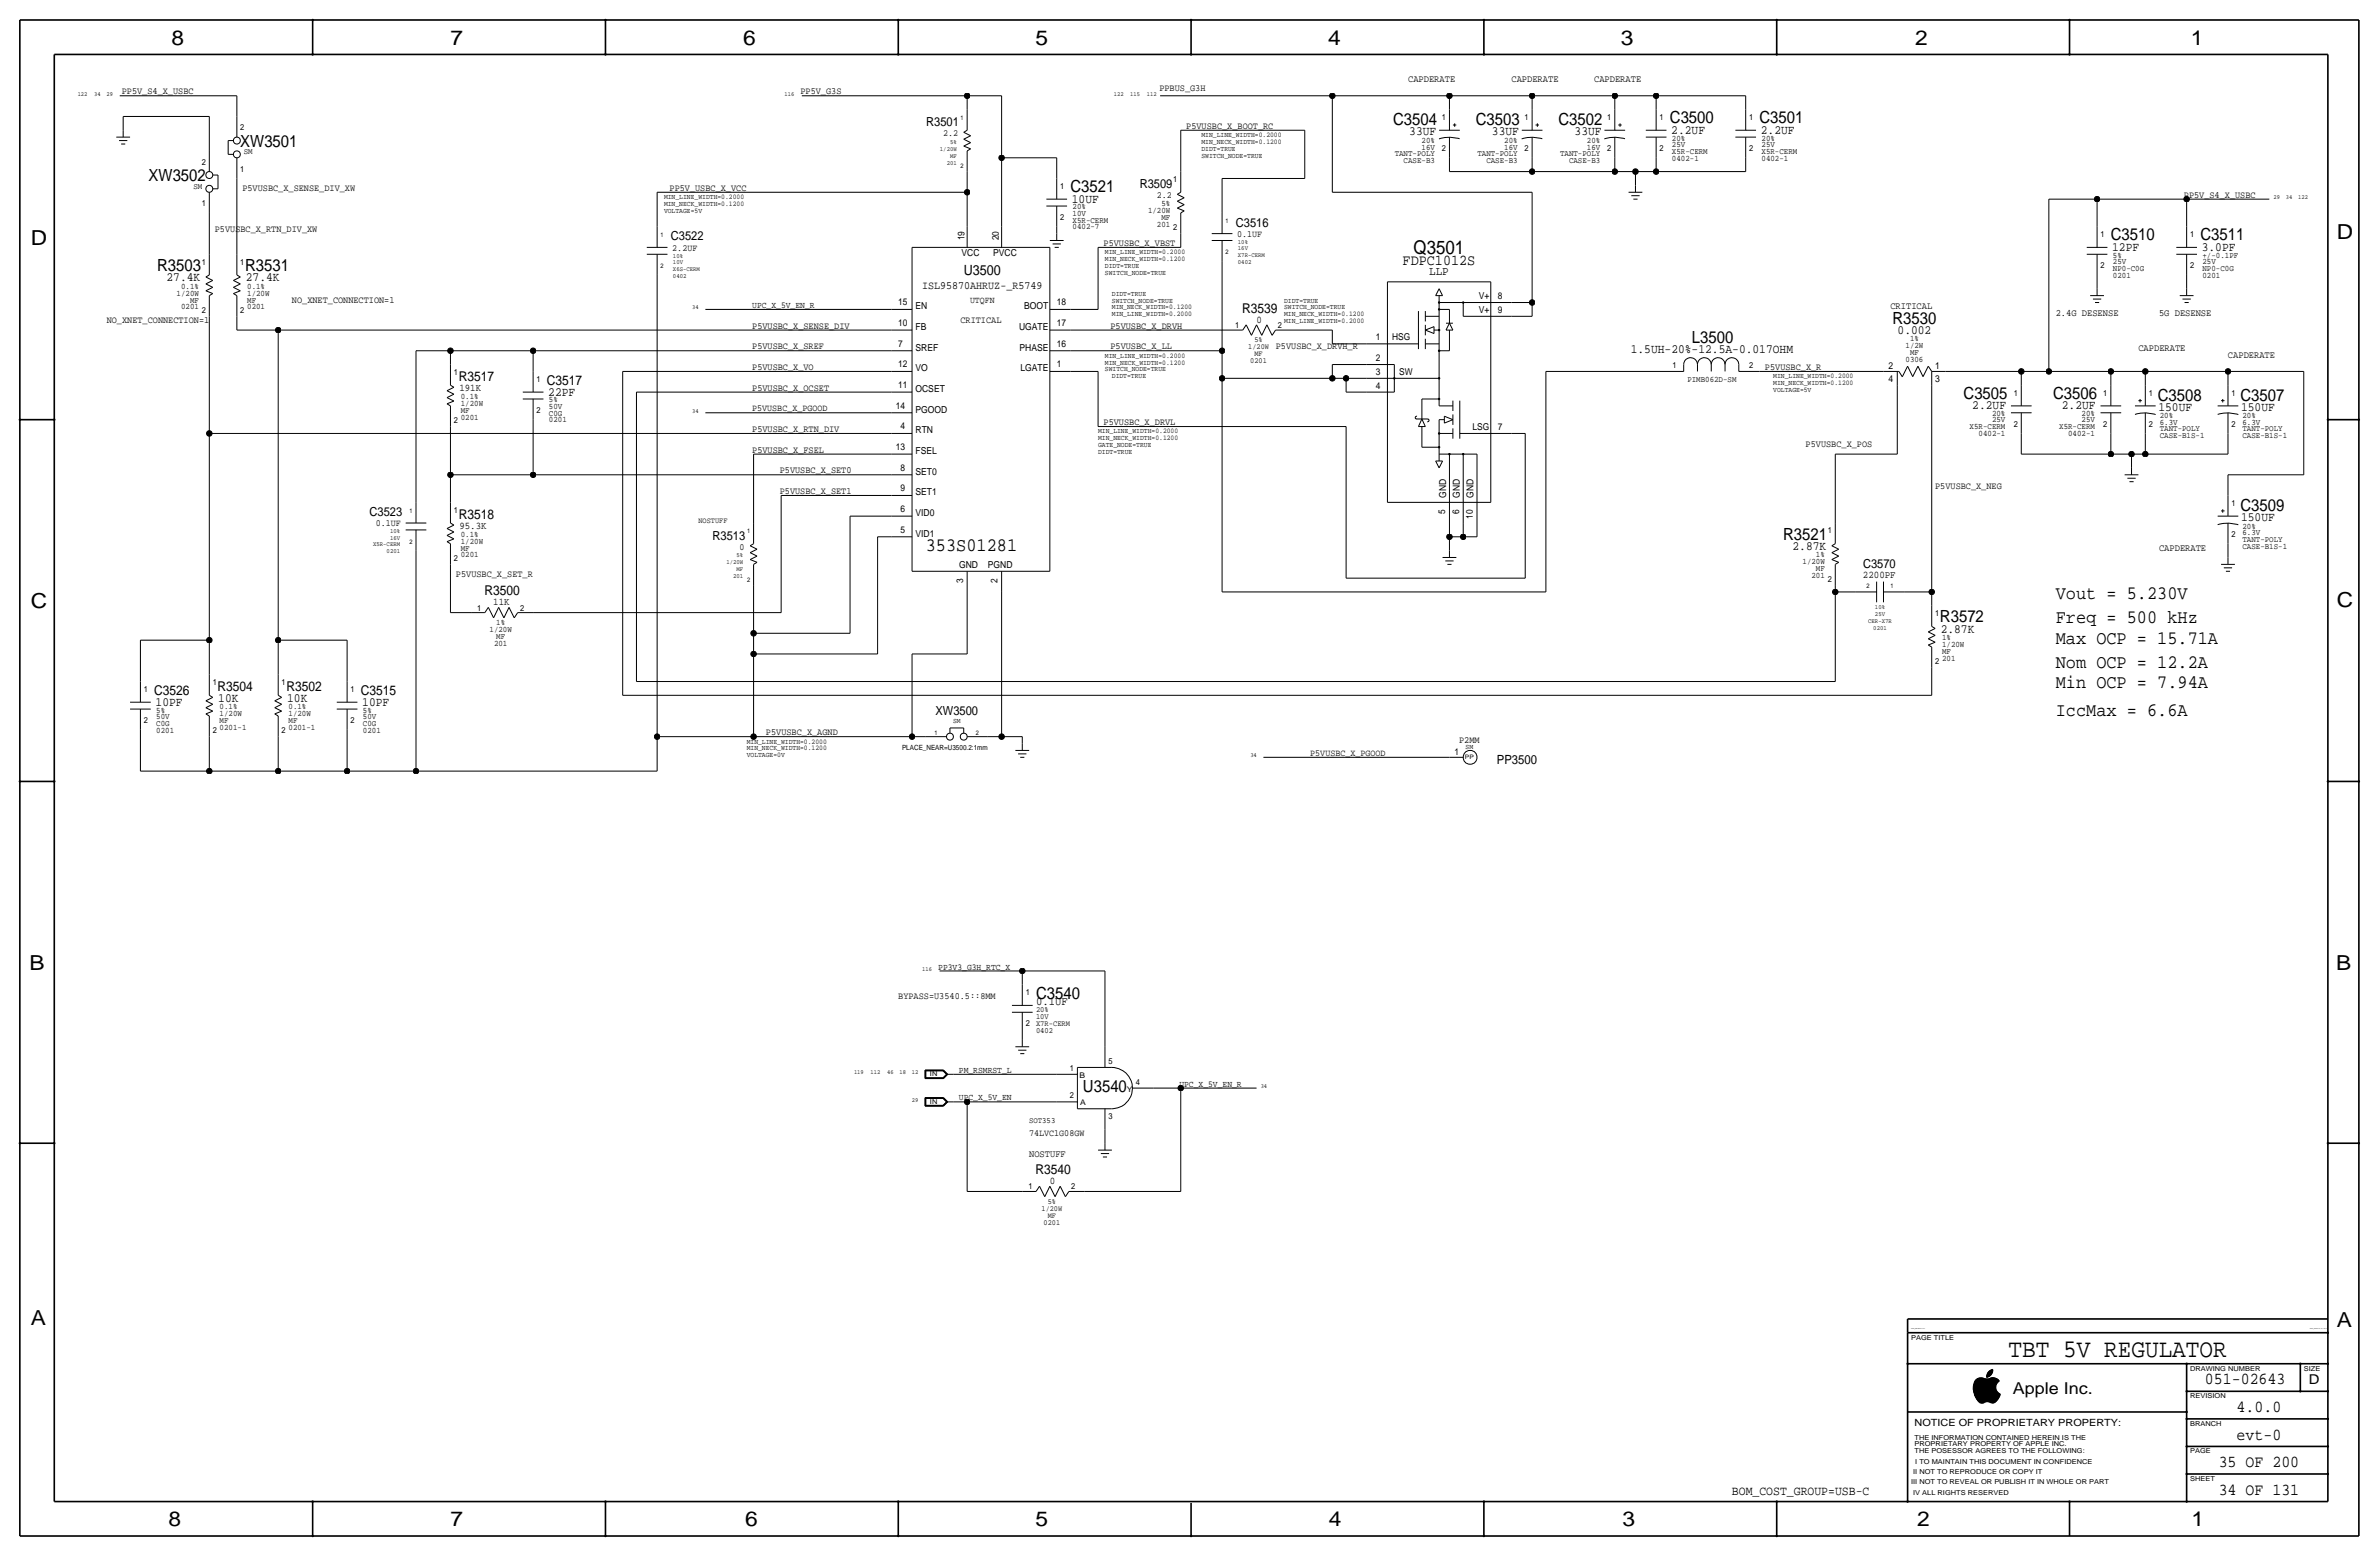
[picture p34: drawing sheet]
<svg xmlns="http://www.w3.org/2000/svg" width="877mm" height="574mm" viewBox="0 0 877 574" stroke-linecap="round" stroke-linejoin="round" font-family="sans-serif">
<defs><g id="words">
<text font-size="9.4" x="740.5" y="500.1">TBT 5V REGULATOR</text>
<g font-size="7.6">
<text x="63.2" y="16.5">8</text>
<text x="166.1" y="16.5">7</text>
<text x="274" y="16.5">6</text>
<text x="381.7" y="16.5">5</text>
<text x="489.7" y="16.5">4</text>
<text x="597.6" y="16.5">3</text>
<text x="706.1" y="16.5">2</text>
<text x="807.7" y="16.5">1</text>
<text x="861.5" y="88.1">D</text>
<text x="11.4" y="90.4">D</text>
<text x="11.4" y="224.3">C</text>
<text x="861.5" y="223.8">C</text>
<text x="10.8" y="357.6">B</text>
<text x="861.3" y="357.4">B</text>
<text x="11.3" y="488.4">A</text>
<text x="861.5" y="489.2">A</text>
<text x="62.2" y="562.6">8</text>
<text x="166" y="562.6">7</text>
<text x="274.8" y="562.6">6</text>
<text x="381.7" y="562.6">5</text>
<text x="489.9" y="562.6">4</text>
<text x="598.1" y="562.6">3</text>
<text x="706.8" y="562.6">2</text>
<text x="807.9" y="562.6">1</text>
</g>
<g font-size="7">
<text x="521.1" y="93.7">Q3501</text>
<text x="341.3" y="202.9">353S01281</text>
<text x="757.9" y="220.7">Vout = 5.230V</text>
<text x="757.9" y="229.6">Freq = 500 kHz</text>
<text x="757.9" y="237.2">Max OCP = 15.71A</text>
<text x="757.9" y="246.1">Nom OCP = 12.2A</text>
<text x="757.9" y="253.7">Min OCP = 7.94A</text>
<text x="757.9" y="263.9">IccMax = 6.6A</text>
</g>
<g font-size="6.2">
<text x="513.6" y="46.2">C3504</text>
<text x="544.1" y="46.2">C3503</text>
<text x="574.6" y="46.2">C3502</text>
<text x="615.6" y="45.5">C3500</text>
<text x="648.7" y="45.5">C3501</text>
<text x="88.6" y="54.1">XW3501</text>
<text x="54.8" y="66.8">XW3502</text>
<text x="394.7" y="70.9">C3521</text>
<text x="778.2" y="88.6">C3510</text>
<text x="811.2" y="88.6">C3511</text>
<text x="57.9" y="99.8">R3503</text>
<text x="90.4" y="99.8">R3531</text>
<text x="697.7" y="119.4">R3530</text>
<text x="623.8" y="126.5">L3500</text>
<text x="723.9" y="147.1">C3505</text>
<text x="756.9" y="147.1">C3506</text>
<text x="795.5" y="147.8">C3508</text>
<text x="826" y="147.8">C3507</text>
<text x="826" y="188.5">C3509</text>
<text x="657.4" y="198.9">R3521</text>
<text x="715.2" y="229.4">R3572</text>
<text x="382" y="368">C3540</text>
<text x="399.3" y="402.6">U3540</text>
<text x="812.9" y="510.3">051-02643</text>
<text x="824.6" y="520.4">4.0.0</text>
<text x="824.6" y="530.6">evt-0</text>
<text x="818" y="540.8">35 OF 200</text>
<text x="818" y="550.9">34 OF 131</text>
</g>
<text font-size="6" x="742.1" y="513.9">Apple Inc.</text>
<text font-size="5.6" x="517.1" y="97.8">FDPC1012S</text>
<text font-size="5.2" x="355.3" y="101.3">U3500</text>
<g font-size="5">
<text x="458" y="115.3">R3539</text>
<text x="169.1" y="140.5">R3517</text>
<text x="201.6" y="142">C3517</text>
<text x="169.1" y="191.3">R3518</text>
<text x="178.6" y="219.5">R3500</text>
<text x="56.8" y="256.3">C3526</text>
<text x="80.2" y="254.8">R3504</text>
<text x="105.6" y="254.8">R3502</text>
<text x="133" y="256.3">C3515</text>
<text x="381.8" y="432.8">R3540</text>
<text x="851.2" y="510.3">D</text>
</g>
<g font-size="4.7">
<text x="519.6" y="49.8">33UF</text>
<text x="550" y="49.8">33UF</text>
<text x="580.5" y="49.8">33UF</text>
<text x="616.2" y="49.3">2.2UF</text>
<text x="649.2" y="49.3">2.2UF</text>
<text x="395.2" y="74.7">10UF</text>
<text x="778.7" y="92.5">12PF</text>
<text x="811.7" y="92.5">3.0PF</text>
<text x="61.4" y="103.6">27.4K</text>
<text x="90.6" y="103.6">27.4K</text>
<text x="699.6" y="122.9">0.002</text>
<text x="601.2" y="130">1.5UH-20%-12.5A-0.017OHM</text>
<text x="202.1" y="145.8">22PF</text>
<text x="727.1" y="150.9">2.2UF</text>
<text x="760.1" y="150.9">2.2UF</text>
<text x="795.7" y="151.4">150UF</text>
<text x="826.2" y="151.4">150UF</text>
<text x="826.2" y="192">150UF</text>
<text x="660.8" y="202.7">2.87K</text>
<text x="715.5" y="233.2">2.87K</text>
<text x="57.4" y="260.1">10PF</text>
<text x="80.5" y="258.6">10K</text>
<text x="105.9" y="258.6">10K</text>
<text x="133.6" y="260.1">10PF</text>
<text x="551.9" y="281.4">PP3500</text>
<text x="638.5" y="550.9">BOM_COST_GROUP=USB-C</text>
</g>
<g font-size="4.6">
<text x="341.5" y="46.5">R3501</text>
<text x="420.2" y="69.3">R3509</text>
<text x="455.6" y="83.6">C3516</text>
<text x="247.3" y="88.6">C3522</text>
<text x="136.2" y="190.2">C3523</text>
<text x="262.7" y="198.9">R3513</text>
<text x="686.8" y="209.3">C3570</text>
<text x="344.9" y="263.7">XW3500</text>
</g>
<text font-size="4.5" x="526.9" y="101.3">LLP</text>
<text font-size="4.4" x="382" y="370.6">0.1UF</text>
<text font-size="4.1" x="340" y="106.7">ISL95870AHRUZ-_R5749</text>
<g font-size="3.8">
<text x="463.3" y="118.9">0</text>
<text x="169.4" y="144.3">191K</text>
<text x="169.4" y="195.1">95.3K</text>
<text x="686.8" y="213.1">2200PF</text>
<text x="181.8" y="223">11K</text>
<text x="387.1" y="436.4">0</text>
</g>
<text font-size="3.7" x="705.8" y="525.5">NOTICE OF PROPRIETARY PROPERTY:</text>
<g font-size="3.6">
<text x="519.1" y="30.2">CAPDERATE</text>
<text x="557.2" y="30.2">CAPDERATE</text>
<text x="587.7" y="30.2">CAPDERATE</text>
<text x="696.9" y="114">CRITICAL</text>
<text x="757.9" y="116.6">2.4G DESENSE</text>
<text x="796" y="116.6">5G DESENSE</text>
<text x="788.4" y="129.3">CAPDERATE</text>
<text x="821.4" y="131.8">CAPDERATE</text>
<text x="796" y="202.9">CAPDERATE</text>
<text x="379.4" y="426.5">NOSTUFF</text>
</g>
<g font-size="3.5">
<text x="44.9" y="34.8">PP5V_S4_X_USBC</text>
<text x="295.1" y="34.8">PP5V_G3S</text>
<text x="427.4" y="33.6">PPBUS_G3H</text>
<text x="437.3" y="47.5">P5VUSBC_X_BOOT_RC</text>
<text x="347.7" y="50.3">2.2</text>
<text x="89.4" y="70.4">P5VUSBC_X_SENSE_DIV_XW</text>
<text x="246.8" y="70.3">PP5V_USBC_X_VCC</text>
<text x="426.5" y="73.2">2.2</text>
<text x="805.1" y="72.9">PP5V_S4_X_USBC</text>
<text x="79.2" y="85.6">P5VUSBC_X_RTN_DIV_XW</text>
<text x="355.5" y="88.6" transform="rotate(-90 355.5 88.6)">19</text>
<text x="368.2" y="88.6" transform="rotate(-90 368.2 88.6)">20</text>
<text x="456.1" y="87.4">0.1UF</text>
<text x="247.9" y="92.5">2.2UF</text>
<text x="354.5" y="94.2">VCC</text>
<text x="366.2" y="94.2">PVCC</text>
<text x="406.9" y="90.7">P5VUSBC_X_VBST</text>
<text x="107.6" y="111.5">NO_XNET_CONNECTION=1</text>
<text x="331.2" y="112.5">15</text>
<text x="389.6" y="112.5">18</text>
<text x="545.2" y="110.2">V+</text>
<text x="552.1" y="110.2">8</text>
<text x="39.3" y="119.1">NO_XNET_CONNECTION=1</text>
<text x="337.5" y="114">EN</text>
<text x="354.1" y="119.1">CRITICAL</text>
<text x="377.6" y="114">BOOT</text>
<text x="545.2" y="115.3">V+</text>
<text x="552.1" y="115.3">9</text>
<text x="277.3" y="121.1">P5VUSBC_X_SENSE_DIV</text>
<text x="331.2" y="120.1">10</text>
<text x="337.5" y="121.7">FB</text>
<text x="375.7" y="121.7">UGATE</text>
<text x="389.6" y="120.1">17</text>
<text x="409.4" y="121.2">P5VUSBC_X_DRVH</text>
<text x="507.2" y="125.5">1</text>
<text x="513.3" y="125.5">HSG</text>
<text x="277.3" y="128.8">P5VUSBC_X_SREF</text>
<text x="331.2" y="127.8">7</text>
<text x="337.5" y="129.3">SREF</text>
<text x="375.9" y="129.3">PHASE</text>
<text x="389.6" y="127.8">16</text>
<text x="409.4" y="128.8">P5VUSBC_X_LL</text>
<text x="470.4" y="128.8">P5VUSBC_X_DRVH_R</text>
<text x="277.3" y="136.4">P5VUSBC_X_VO</text>
<text x="331.2" y="135.4">12</text>
<text x="337.5" y="136.9">VO</text>
<text x="376.2" y="136.9">LGATE</text>
<text x="389.6" y="135.4">1</text>
<text x="507.2" y="133.1">2</text>
<text x="650.7" y="136.4">P5VUSBC_X_R</text>
<text x="696.2" y="136.1">2</text>
<text x="713.4" y="136.1">1</text>
<text x="331.2" y="143">11</text>
<text x="507.2" y="143.3">4</text>
<text x="507.2" y="138.2">3</text>
<text x="515.8" y="138.2">SW</text>
<text x="696.2" y="141">4</text>
<text x="713.4" y="141">3</text>
<text x="277.3" y="144">P5VUSBC_X_OCSET</text>
<text x="337.5" y="144.5">OCSET</text>
<text x="277.3" y="151.6">P5VUSBC_X_PGOOD</text>
<text x="330.3" y="150.6">14</text>
<text x="337.5" y="152.1">PGOOD</text>
<text x="277.3" y="159.2">P5VUSBC_X_RTN_DIV</text>
<text x="332" y="158.2">4</text>
<text x="337.5" y="159.8">RTN</text>
<text x="406.9" y="156.7">P5VUSBC_X_DRVL</text>
<text x="542.9" y="158.5">LSG</text>
<text x="552.1" y="158.5">7</text>
<text x="277.3" y="166.9">P5VUSBC_X_FSEL</text>
<text x="330.3" y="165.9">13</text>
<text x="337.5" y="167.4">FSEL</text>
<text x="665.7" y="164.8">P5VUSBC_X_POS</text>
<text x="332" y="173.5">8</text>
<text x="287.5" y="174.5">P5VUSBC_X_SET0</text>
<text x="337.5" y="175">SET0</text>
<text x="287.5" y="182.1">P5VUSBC_X_SET1</text>
<text x="332" y="181.1">9</text>
<text x="337.5" y="182.6">SET1</text>
<text x="533.1" y="183.4" transform="rotate(-90 533.1 183.4)">GND</text>
<text x="538.2" y="183.4" transform="rotate(-90 538.2 183.4)">GND</text>
<text x="543.3" y="183.4" transform="rotate(-90 543.3 183.4)">GND</text>
<text x="713.4" y="180.1">P5VUSBC_X_NEG</text>
<text x="332" y="188.7">6</text>
<text x="337.5" y="190.2">VID0</text>
<text x="532.8" y="189.4" transform="rotate(-90 532.8 189.4)">5</text>
<text x="537.9" y="189.4" transform="rotate(-90 537.9 189.4)">6</text>
<text x="543" y="191.1" transform="rotate(-90 543 191.1)">10</text>
<text x="138.5" y="194.1">0.1UF</text>
<text x="332" y="196.3">5</text>
<text x="337.5" y="197.9">VID1</text>
<text x="272.7" y="202.7">0</text>
<text x="353.6" y="209.5">GND</text>
<text x="364.2" y="209.5">PGND</text>
<text x="168.1" y="212.6">P5VUSBC_X_SET_R</text>
<text x="355" y="214.8" transform="rotate(-90 355 214.8)">3</text>
<text x="367.7" y="214.8" transform="rotate(-90 367.7 214.8)">2</text>
<text x="282.4" y="271">P5VUSBC_X_AGND</text>
<text x="537.9" y="273.8">P2MM</text>
<text x="483.1" y="278.6">P5VUSBC_X_PGOOD</text>
<text x="536.2" y="278.1">1</text>
<text x="331.2" y="368">BYPASS=U3540.5::8MM</text>
<text x="379.4" y="418.8">74LVC1G08GW</text>
</g>
<text font-size="3.4" x="357.6" y="111.5">UTQFN</text>
<g font-size="3.3">
<text x="277.3" y="113.5">UPC_X_5V_EN_R</text>
<text x="345.9" y="357.4">PP3V3_G3H_RTC_X</text>
<text x="353.5" y="395.5">PM_RSMRST_L</text>
<text x="434.8" y="400.6">UPC_X_5V_EN_R</text>
<text x="353.5" y="405.6">UPC_X_5V_EN</text>
</g>
<g font-size="3.1">
<text x="531.6" y="44.2">1</text>
<text x="562" y="44.2">1</text>
<text x="592.5" y="44.2">1</text>
<text x="611.8" y="44.2">1</text>
<text x="644.9" y="44.2">1</text>
<text x="88.6" y="48">2</text>
<text x="524.1" y="52.6">20%</text>
<text x="554.6" y="52.6">20%</text>
<text x="585" y="52.6">20%</text>
<text x="616.4" y="51.8">20%</text>
<text x="649.4" y="51.8">20%</text>
<text x="89.9" y="56.9">SM</text>
<text x="514.2" y="57.4">TANT-POLY</text>
<text x="517.5" y="59.9">CASE-B3</text>
<text x="524.1" y="55.1">16V</text>
<text x="531.6" y="55.6">2</text>
<text x="544.7" y="57.4">TANT-POLY</text>
<text x="548" y="59.9">CASE-B3</text>
<text x="554.6" y="55.1">16V</text>
<text x="562" y="55.6">2</text>
<text x="575.1" y="57.4">TANT-POLY</text>
<text x="578.4" y="59.9">CASE-B3</text>
<text x="585" y="55.1">16V</text>
<text x="592.5" y="55.6">2</text>
<text x="611.8" y="55.6">2</text>
<text x="616.4" y="54.1">25V</text>
<text x="616.4" y="56.6">X5R-CERM</text>
<text x="616.4" y="59.2">0402-1</text>
<text x="644.9" y="55.6">2</text>
<text x="649.4" y="56.6">X5R-CERM</text>
<text x="649.4" y="54.1">25V</text>
<text x="649.4" y="59.2">0402-1</text>
<text x="74.4" y="60.7">2</text>
<text x="88.6" y="63.2">1</text>
<text x="71.3" y="69.6">SM</text>
<text x="390.9" y="69.6">1</text>
<text x="432.5" y="67.1">1</text>
<text x="74.4" y="75.9">1</text>
<text x="395.4" y="77.2">20%</text>
<text x="428.2" y="75.9">5%</text>
<text x="390.9" y="81">2</text>
<text x="395.4" y="79.5">10V</text>
<text x="395.4" y="82">X5R-CERM</text>
<text x="423.2" y="78.5">1/20W</text>
<text x="426.5" y="83.6">201</text>
<text x="428.2" y="81">MF</text>
<text x="395.4" y="84.6">0402-7</text>
<text x="432.5" y="84.8">2</text>
<text x="774.4" y="87.4">1</text>
<text x="807.4" y="87.4">1</text>
<text x="779" y="95">5%</text>
<text x="812" y="95">+/-0.1PF</text>
<text x="74.4" y="97.5">1</text>
<text x="88.6" y="97.5">1</text>
<text x="774.4" y="98.8">2</text>
<text x="779" y="99.8">NP0-C0G</text>
<text x="779" y="97.3">25V</text>
<text x="807.4" y="98.8">2</text>
<text x="812" y="99.8">NP0-C0G</text>
<text x="812" y="97.3">25V</text>
<text x="66.8" y="106.4">0.1%</text>
<text x="91.1" y="106.4">0.1%</text>
<text x="779" y="102.4">0201</text>
<text x="812" y="102.4">0201</text>
<text x="65.1" y="109">1/20W</text>
<text x="70.1" y="111.5">MF</text>
<text x="91.1" y="109">1/20W</text>
<text x="91.1" y="111.5">MF</text>
<text x="66.8" y="114">0201</text>
<text x="74.4" y="115.3">2</text>
<text x="88.6" y="115.3">2</text>
<text x="91.1" y="114">0201</text>
<text x="455.4" y="120.9">1</text>
<text x="471.1" y="120.9">2</text>
<text x="704.2" y="125.7">1%</text>
<text x="702.5" y="128.3">1/2W</text>
<text x="704.2" y="130.8">MF</text>
<text x="616.7" y="135.6">1</text>
<text x="644.9" y="135.6">2</text>
<text x="702.5" y="133.4">0306</text>
<text x="167.3" y="138.2">1</text>
<text x="197.8" y="140.7">1</text>
<text x="622.1" y="141">PIMB062D-SM</text>
<text x="169.9" y="149.6">1/20W</text>
<text x="169.9" y="147.1">0.1%</text>
<text x="202.4" y="148.3">5%</text>
<text x="742.4" y="145.8">1</text>
<text x="775.4" y="145.8">1</text>
<text x="792.2" y="145.8">1</text>
<text x="822.7" y="145.8">1</text>
<text x="167.3" y="156">2</text>
<text x="169.9" y="152.1">MF</text>
<text x="169.9" y="154.7">0201</text>
<text x="197.8" y="152.1">2</text>
<text x="202.4" y="155.7">0201</text>
<text x="202.4" y="150.6">50V</text>
<text x="202.4" y="153.2">C0G</text>
<text x="734.4" y="155.7">25V</text>
<text x="734.4" y="153.4">20%</text>
<text x="767.4" y="155.7">25V</text>
<text x="767.4" y="153.4">20%</text>
<text x="796.2" y="154.2">20%</text>
<text x="826.7" y="154.2">20%</text>
<text x="726.1" y="158.2">X5R-CERM</text>
<text x="729.4" y="160.8">0402-1</text>
<text x="742.4" y="157.2">2</text>
<text x="759.2" y="158.2">X5R-CERM</text>
<text x="762.5" y="160.8">0402-1</text>
<text x="775.4" y="157.2">2</text>
<text x="792.2" y="157.2">2</text>
<text x="796.2" y="159">TANT-POLY</text>
<text x="796.2" y="156.7">6.3V</text>
<text x="796.2" y="161.5">CASE-B1S-1</text>
<text x="822.7" y="157.2">2</text>
<text x="826.7" y="161.5">CASE-B1S-1</text>
<text x="826.7" y="156.7">6.3V</text>
<text x="826.7" y="159">TANT-POLY</text>
<text x="167.3" y="189">1</text>
<text x="822.7" y="186.4">1</text>
<text x="169.9" y="197.9">0.1%</text>
<text x="673.8" y="196.6">1</text>
<text x="822.7" y="197.9">2</text>
<text x="826.7" y="197.4">6.3V</text>
<text x="826.7" y="194.8">20%</text>
<text x="169.9" y="200.4">1/20W</text>
<text x="169.9" y="202.9">MF</text>
<text x="826.7" y="202.2">CASE-B1S-1</text>
<text x="826.7" y="199.6">TANT-POLY</text>
<text x="167.3" y="206.8">2</text>
<text x="169.9" y="205.5">0201</text>
<text x="664.5" y="208">1/20W</text>
<text x="669.5" y="205.5">1%</text>
<text x="667.8" y="213.1">201</text>
<text x="669.5" y="210.6">MF</text>
<text x="673.8" y="214.4">2</text>
<text x="176" y="225">1</text>
<text x="191.7" y="225">2</text>
<text x="713.4" y="227.1">1</text>
<text x="180.5" y="232.9">1/20W</text>
<text x="183" y="230.4">1%</text>
<text x="182.1" y="238">201</text>
<text x="183" y="235.5">MF</text>
<text x="716" y="236">1%</text>
<text x="716" y="238.5">1/20W</text>
<text x="713.4" y="244.9">2</text>
<text x="716" y="243.6">201</text>
<text x="716" y="241">MF</text>
<text x="53" y="255">1</text>
<text x="78.4" y="252.5">1</text>
<text x="103.8" y="252.5">1</text>
<text x="129.2" y="255">1</text>
<text x="57.6" y="262.6">5%</text>
<text x="81" y="263.9">1/20W</text>
<text x="81" y="261.4">0.1%</text>
<text x="106.4" y="263.9">1/20W</text>
<text x="106.4" y="261.4">0.1%</text>
<text x="133.8" y="262.6">5%</text>
<text x="53" y="266.4">2</text>
<text x="57.6" y="264.9">50V</text>
<text x="57.6" y="267.5">C0G</text>
<text x="81" y="266.4">MF</text>
<text x="81" y="269">0201-1</text>
<text x="106.4" y="266.4">MF</text>
<text x="106.4" y="269">0201-1</text>
<text x="129.2" y="266.4">2</text>
<text x="133.8" y="267.5">C0G</text>
<text x="133.8" y="264.9">50V</text>
<text x="57.6" y="270">0201</text>
<text x="78.4" y="270.3">2</text>
<text x="103.8" y="270.3">2</text>
<text x="133.8" y="270">0201</text>
<text x="378.2" y="366.8">1</text>
<text x="378.2" y="378.2">2</text>
<text x="394.4" y="394.7">1</text>
<text x="408.6" y="392.2">5</text>
<text x="418.8" y="399.8">4</text>
<text x="394.4" y="404.9">2</text>
<text x="408.6" y="412.5">3</text>
<text x="379.2" y="438.4">1</text>
<text x="394.9" y="438.4">2</text>
</g>
<text font-size="3" x="379.4" y="413.8">SOT353</text>
<g font-size="2.9">
<text x="460.2" y="128.8">1/20W</text>
<text x="462.5" y="131.3">MF</text>
<text x="462.5" y="126.2">5%</text>
<text x="460.9" y="133.9">0201</text>
<text x="257.5" y="192.8">NOSTUFF</text>
<text x="382" y="373.1">20%</text>
<text x="382" y="375.7">10V</text>
<text x="382" y="378.2">X7R-CERM</text>
<text x="382" y="380.7">0402</text>
<text x="398" y="397.3">B</text>
<text x="398.2" y="407.2">A</text>
<text x="415.4" y="402.3">Y</text>
<text x="386.3" y="443.7">5%</text>
<text x="384" y="446.3">1/20W</text>
<text x="386.3" y="448.8">MF</text>
<text x="384.7" y="451.4">0201</text>
</g>
<g font-size="2.6">
<text x="442.9" y="53.1">MIN_NECK_WIDTH=0.1200</text>
<text x="442.9" y="50.5">MIN_LINE_WIDTH=0.2000</text>
<text x="442.9" y="58.2">SWITCH_NODE=TRUE</text>
<text x="442.9" y="55.6">DIDT=TRUE</text>
<text x="244.8" y="73.4">MIN_LINE_WIDTH=0.2000</text>
<text x="244.8" y="75.9">MIN_NECK_WIDTH=0.1200</text>
<text x="244.8" y="78.5">VOLTAGE=5V</text>
<text x="407.4" y="93.7">MIN_LINE_WIDTH=0.2000</text>
<text x="407.4" y="96.3">MIN_NECK_WIDTH=0.1200</text>
<text x="407.4" y="98.8">DIDT=TRUE</text>
<text x="407.4" y="101.3">SWITCH_NODE=TRUE</text>
<text x="409.9" y="111.5">SWITCH_NODE=TRUE</text>
<text x="409.9" y="109">DIDT=TRUE</text>
<text x="473.4" y="111.5">DIDT=TRUE</text>
<text x="409.9" y="114">MIN_NECK_WIDTH=0.1200</text>
<text x="409.9" y="116.6">MIN_LINE_WIDTH=0.2000</text>
<text x="473.4" y="114">SWITCH_NODE=TRUE</text>
<text x="473.4" y="119.1">MIN_LINE_WIDTH=0.2000</text>
<text x="473.4" y="116.6">MIN_NECK_WIDTH=0.1200</text>
<text x="407.4" y="131.8">MIN_LINE_WIDTH=0.2000</text>
<text x="407.4" y="134.4">MIN_NECK_WIDTH=0.1200</text>
<text x="407.4" y="136.9">SWITCH_NODE=TRUE</text>
<text x="409.9" y="139.4">DIDT=TRUE</text>
<text x="653.7" y="142">MIN_NECK_WIDTH=0.1200</text>
<text x="653.7" y="139.5">MIN_LINE_WIDTH=0.2000</text>
<text x="653.7" y="144.5">VOLTAGE=5V</text>
<text x="404.8" y="159.8">MIN_LINE_WIDTH=0.2000</text>
<text x="404.8" y="167.4">DIDT=TRUE</text>
<text x="404.8" y="164.8">GATE_NODE=TRUE</text>
<text x="404.8" y="162.3">MIN_NECK_WIDTH=0.1200</text>
<text x="351.3" y="266.4">SM</text>
<text x="275.3" y="274.1">MIN_LINE_WIDTH=0.2000</text>
<text x="275.3" y="279.1">VOLTAGE=0V</text>
<text x="275.3" y="276.6">MIN_NECK_WIDTH=0.1200</text>
<text x="332.6" y="276.6">PLACE_NEAR=U3500.2:1mm</text>
<text x="540.3" y="276.1">SM</text>
</g>
<g font-size="2.5">
<text x="342.8" y="396.7">IN</text>
<text x="342.8" y="406.9">IN</text>
<text x="704.5" y="493.8">PAGE TITLE</text>
<text x="807.4" y="505.2">DRAWING NUMBER</text>
<text x="849.3" y="505.2">SIZE</text>
<text x="807.4" y="515.4">REVISION</text>
<text x="807.4" y="525.5">BRANCH</text>
<text x="705.8" y="533.1">PROPRIETARY PROPERTY OF APPLE INC.</text>
<text x="705.8" y="530.6">THE INFORMATION CONTAINED HEREIN IS THE</text>
<text x="705.8" y="535.7">THE POSESSOR AGREES TO THE FOLLOWING:</text>
<text x="706.1" y="539.5">I TO MAINTAIN THIS DOCUMENT IN CONFIDENCE</text>
<text x="807.4" y="535.7">PAGE</text>
<text x="705.3" y="543.3">II NOT TO REPRODUCE OR COPY IT</text>
<text x="807.4" y="545.8">SHEET</text>
<text x="704.5" y="547.1">III NOT TO REVEAL OR PUBLISH IT IN WHOLE OR PART</text>
<text x="705.3" y="550.9">IV ALL RIGHTS RESERVED</text>
</g>
<g font-size="2.3">
<text x="28.7" y="35.3">122</text>
<text x="34.7" y="35.3">34</text>
<text x="39.3" y="35.3">29</text>
<text x="289.2" y="35.3">116</text>
<text x="410.6" y="35.3">122</text>
<text x="416.7" y="35.3">115</text>
<text x="422.8" y="35.3">112</text>
<text x="354.1" y="44.2">1</text>
<text x="350.3" y="53.1">5%</text>
<text x="346.5" y="55.6">1/20W</text>
<text x="350.3" y="58.2">MF</text>
<text x="349" y="60.7">201</text>
<text x="354.1" y="62">2</text>
<text x="838.1" y="73.4">29</text>
<text x="842.7" y="73.4">34</text>
<text x="847.3" y="73.4">122</text>
<text x="451.8" y="82.3">1</text>
<text x="243.5" y="87.4">1</text>
<text x="456.4" y="89.9">10%</text>
<text x="248.1" y="95">10%</text>
<text x="451.8" y="93.7">2</text>
<text x="456.4" y="92.2">16V</text>
<text x="456.4" y="94.7">X7R-CERM</text>
<text x="243.5" y="98.8">2</text>
<text x="248.1" y="99.8">X6S-CERM</text>
<text x="248.1" y="97.3">10V</text>
<text x="456.4" y="97.3">0402</text>
<text x="248.1" y="102.4">0402</text>
<text x="255.2" y="114">34</text>
<text x="255.2" y="152.1">34</text>
<text x="150.9" y="189">1</text>
<text x="143.8" y="196.6">10%</text>
<text x="275.4" y="196.6">1</text>
<text x="137.5" y="201.4">X5R-CERM</text>
<text x="142.5" y="204">0201</text>
<text x="143.8" y="198.9">16V</text>
<text x="150.9" y="200.4">2</text>
<text x="267.8" y="208">1/20W</text>
<text x="271.5" y="205.5">5%</text>
<text x="270.3" y="213.1">201</text>
<text x="271.5" y="210.6">MF</text>
<text x="275.4" y="214.4">2</text>
<text x="688.1" y="216.9">2</text>
<text x="696.9" y="216.9">1</text>
<text x="691.2" y="227.1">25V</text>
<text x="691.2" y="224.5">10%</text>
<text x="688.7" y="229.6">CER-X7R</text>
<text x="690.6" y="232.2">0201</text>
<text x="344.6" y="270.8">1</text>
<text x="359.8" y="270.8">2</text>
<text x="461" y="279.1">34</text>
<text x="540.1" y="279.9">PP</text>
<text x="340" y="357.9">116</text>
<text x="314.9" y="396">119</text>
<text x="321" y="396">112</text>
<text x="327" y="396">46</text>
<text x="331.6" y="396">18</text>
<text x="336.2" y="396">12</text>
<text x="464.8" y="401.1">34</text>
<text x="336.2" y="406.1">29</text>
</g>
<g font-size=".6">
<text x="704.5" y="490">SYNC_MASTER=J132</text>
<text x="851.5" y="490">SYNC_DATE=04/05/2017</text>
</g>
</g></defs>
<g fill="none" stroke="#000" stroke-width=".37">
<path d="M44.1 35.3h43.2zM87.3 35.3v7.6zM295.6 35.3h61zM356.6 35.3h12.7zM356.6 35.3v5.1zM369.3 35.3v22.9zM427.7 35.3h63.5zM491.2 35.3v35.6zM491.2 35.3h43.2zM534.4 35.3h30.4zM534.4 35.3v5.1zM564.8 35.3h30.5z"/>
<path d="M564.8 35.3v5.1zM595.3 35.3h15.3zM595.3 35.3v5.1zM610.6 35.3v5.1zM610.6 35.3h33zM643.6 35.3v5.1zM42.9 50.5h5.1zM43.9 51.8h3zM44.7 53.1h1.5zM45.4 42.9h31.8zM45.4 42.9v5.1zM45.4 48v2.5z"/>
<path d="M77.2 42.9v12.7zM77.2 55.6v7.6zM84.1 56.9h2zM84.1 51.8h2zM84.1 51.8v5.1zM87.3 58.2v7.6zM87.3 42.9v7.6zM355.3 53.8l2.5 1.1zM355.3 51.3l2.5 1.3zM355.3 48.8l2.5 1.2zM355.3 53.8l2.5-1.2zM355.3 51.3l2.5-1.3z"/>
<path d="M355.3 48.8l1.3-.8zM356.6 55.6l1.2-.7zM356.6 55.6v7.6zM356.6 40.4v7.6zM369.3 58.2v25.4zM369.3 58.2h20.3zM389.6 58.2v7.6zM435.3 48v15.2zM435.3 48h45.7zM481 48v17.8zM530.6 48h7.6zM534.4 58.2v5z"/>
<path d="M534.4 50.5v7.7zM534.4 40.4v7.6zM535.6 46.1h1.3zM536.3 45.5v1.2zM538.1 51.2a13.1 13.1 0 0 0-7.6 0M561 48h7.7zM564.8 58.2v5zM564.8 50.5v7.7zM564.8 40.4v7.6zM566.1 46.1h1.3zM566.8 45.5v1.2zM568.6 51.2a13.1 13.1 0 0 0-7.6 0"/>
<path d="M591.5 48h7.6zM595.3 58.2v5zM595.3 50.5v7.7zM595.3 40.4v7.6zM596.6 46.1h1.3zM597.3 45.5v1.2zM599.1 51.2a13.1 13.1 0 0 0-7.6 0M606.8 50.5h7.6zM606.8 48h7.6zM610.6 58.2v5zM610.6 40.4v7.6zM610.6 50.5v7.7z"/>
<path d="M639.8 50.5h7.6zM639.8 48h7.6zM643.6 58.2v5zM643.6 40.4v7.6zM643.6 50.5v7.7zM77.2 78.5v15.2zM77.2 70.9v7.6zM78.4 69.6h2zM78.4 64.5h2zM80.4 64.5v5.1zM87.3 65.8v27.9zM242.3 70.9h114.3z"/>
<path d="M242.3 70.9v12.7zM356.6 63.2v7.7zM356.6 70.9v12.7zM385.8 75.9h7.6zM385.8 73.4h7.6zM389.6 65.8v7.6zM389.6 75.9v7.7zM434 76.7l2.6-1.3zM434 74.2l2.6-1.3zM434 71.6l1.3-.7zM434 76.7l2.6 1zM434 74.2l2.6 1.2z"/>
<path d="M434 71.6l2.6 1.3zM435.3 78.5l1.3-.8zM435.3 78.5v7.6zM435.3 63.2v7.7zM450.5 65.8h30.5zM450.5 65.8v12.7zM450.5 78.5v7.6zM491.2 70.9h73.6zM534.4 63.2h30.4zM564.8 70.9v40.6zM564.8 63.2h30.5zM595.3 63.2h7.6z"/>
<path d="M600.4 70.9h5.1zM601.4 72.1h3.1zM602.2 73.4h1.5zM602.9 63.2h7.7zM602.9 63.2v5.1zM602.9 68.3v2.6zM610.6 63.2h33zM755.3 73.4h17.8zM755.3 73.4v63.5zM773.1 73.4v10.2zM773.1 73.4h33zM806.1 73.4h30.5z"/>
<path d="M806.1 73.4v10.2zM77.2 93.7v7.6zM87.3 93.7v7.6zM238.5 91.2h7.6zM238.5 93.7h7.6zM242.3 83.6v7.6zM242.3 93.7v7.6zM336.2 91.2v119.4zM336.2 91.2h50.8zM356.6 83.6v7.6zM369.3 83.6v7.6zM387 91.2v119.4z"/>
<path d="M387 88.6h5.1zM388.1 89.9h3zM388.8 91.2h1.5zM389.6 83.6v2.5zM389.6 86.1v2.5zM404.8 91.2v22.8zM404.8 91.2h30.5zM435.3 86.1v5.1zM446.7 88.6h7.7zM446.7 86.1h7.7zM450.5 96.3v33zM450.5 88.6v7.7z"/>
<path d="M769.3 93.7h7.6zM769.3 91.2h7.6zM773.1 83.6v7.6zM773.1 93.7v7.6zM802.3 91.2h7.7zM802.3 93.7h7.7zM806.1 83.6v7.6zM806.1 93.7v7.6zM75.9 102.1l1.3-.8zM75.9 107.2l2.5-1.3zM75.9 104.6l2.5-1.2zM75.9 107.2l2.5 1z"/>
<path d="M75.9 104.6l2.5 1.3zM75.9 102.1l2.5 1.3zM77.2 116.6v43.2zM77.2 109v7.6zM77.2 109l1.2-.8zM86.1 108.2l2.5-1zM86.1 105.9l2.5-1.3zM86.1 103.4l2.5-1.3zM86.1 108.2l1.2 .8zM86.1 105.9l2.5 1.3zM86.1 103.4l2.5 1.2zM87.3 116.6v5.1z"/>
<path d="M87.3 109v7.6zM87.3 101.3l1.3 .8zM242.3 101.3v170.2zM260 114h68.6zM328.6 114h7.6zM387 114h7.7zM394.7 114h10.1zM459.4 119.7l-1.2 2zM459.4 119.7l2 3.9zM463.2 119.7l-1.8 3.9zM463.2 119.7l2 3.9zM467.1 119.7l-1.9 3.9z"/>
<path d="M467.1 119.7l1.9 3.9zM511.5 103.9v81.3zM511.5 103.9h38.1zM522.9 114.7v14zM525.5 119.7v3.9zM525.5 114.7v3.8zM525.5 116.6h5.1zM529.3 109h2.5zM530.6 114h3.8zM530.6 106.4l1.2 2.6zM530.6 111.5h26.6zM530.6 106.4l-1.3 2.6z"/>
<path d="M530.6 109v40.6zM533.1 119.1h2.5zM534.4 114v5.1zM534.4 119.1l-1.3 2.6zM534.4 119.1l1.2 2.6zM539.4 111.5v5.1zM539.4 116.6h17.8zM549.6 103.9v81.3zM557.2 111.5h7.6zM557.2 116.6h7.6zM564.8 111.5v5.1zM770.6 109h5.1z"/>
<path d="M771.6 110.2h3zM772.4 111.5h1.5zM773.1 101.3v5.1zM773.1 106.4v2.6zM803.6 109h5.1zM804.6 110.2h3.1zM805.4 111.5h1.5zM806.1 101.3v5.1zM806.1 106.4v2.6zM87.3 121.7h15.3zM102.6 121.7v114.3zM102.6 121.7h226z"/>
<path d="M153.4 129.3h12.7zM153.4 129.3v55.9zM166.1 129.3h30.4zM166.1 129.3v5.1zM166.1 134.4v7.6zM196.5 129.3v7.6zM196.5 136.9v7.6zM196.5 129.3h132.1zM229.6 136.9h99zM229.6 136.9v119.4zM328.6 136.9h7.6zM328.6 129.3h7.6z"/>
<path d="M328.6 121.7h7.6zM387 121.7h7.7zM387 129.3h7.7zM387 136.9h7.7zM394.7 129.3h55.8zM394.7 136.9h10.1zM394.7 121.7h58.4zM404.8 136.9v20.3zM450.5 129.3v10.1zM450.5 139.4v78.8zM450.5 139.4h40.7zM453.1 121.7h5.1z"/>
<path d="M470.3 121.7l-1.3 1.9zM470.3 121.7h5.6zM475.9 121.7h15.3zM491.2 139.4h5.1zM491.2 134.4v5zM491.2 134.4h12.7zM491.2 121.7v5zM491.2 126.7h12.7zM496.3 139.4v5.1zM496.3 139.4h7.6zM503.9 134.4h10.1zM503.9 126.7h19z"/>
<path d="M503.9 139.4h26.7zM514 134.4v10.1zM525.5 124.9v3.8zM525.5 121.7l3.2-1.3zM525.5 121.7l3.2 1.2zM525.5 126.7h5.1zM528.7 120.4v2.5zM528.7 121.7h1.9zM530.6 129.3h3.8zM533.1 121.7h2.5zM534.4 121.7v7.6zM569.9 136.9v81.3z"/>
<path d="M569.9 136.9h43.2zM613.1 136.9h7.6zM620.7 134.4v2.5zM620.7 134.4a2.54 2.54 0 0 1 2.6-2.6 2.54 2.54 0 0 1 2.5 2.6 2.54 2.54 0 0 1 2.5-2.6 2.54 2.54 0 0 1 2.6 2.6 2.54 2.54 0 0 1 2.5-2.6 2.54 2.54 0 0 1 2.6 2.6 2.54 2.54 0 0 1 2.5-2.6 2.54 2.54 0 0 1 2.5 2.6M625.8 134.4v2.5zM630.9 134.4v2.5zM636 134.4v2.5zM641 136.9h7.7zM641 134.4v2.5zM648.7 136.9h45.7zM694.4 136.9h5.7zM699.5 136.9v5.1z"/>
<path d="M700.1 136.9l1.2 2zM703.3 135l-2 3.8zM703.3 135l1.9 3.8zM707.1 135l1.9 3.8zM707.1 135l-1.9 3.8zM710.9 135l1.3 1.9zM710.9 135l-1.9 3.8zM712.2 136.9v5.1zM712.2 136.9h5zM717.2 136.9h28zM745.2 136.9h10.1zM745.2 136.9v5.1z"/>
<path d="M755.3 136.9h22.9zM778.2 136.9h12.7zM778.2 136.9v5.1zM790.9 136.9h30.5zM790.9 136.9v5.1zM821.4 136.9h27.9zM821.4 136.9v5.1zM849.3 136.9v38.1zM77.2 159.8v76.2zM77.2 159.8h251.4zM164.8 148.8l1.3 .8zM164.8 146.6l2.5 1.2z"/>
<path d="M164.8 144l2.5 1.3zM164.8 148.8l2.5-1zM164.8 146.6l2.5-1.3zM164.8 144l2.5-1.3zM166.1 157.2v17.8zM166.1 149.6v7.6zM166.1 142l1.2 .7zM192.7 147.1h7.7zM192.7 144.5h7.7zM196.5 154.7v20.3zM196.5 147.1v7.6zM234.6 144.5v106.7z"/>
<path d="M234.6 144.5h94zM260 152.1h68.6zM328.6 152.1h7.6zM328.6 144.5h7.6zM328.6 159.8h7.6zM404.8 157.2h91.5zM496.3 144.5h7.6zM496.3 157.2v55.9zM503.9 144.5h10.1zM522.3 154.4h3.9zM522.4 153.5a.5 .5 0 0 0-.7 .4 .5 .5 0 0 0 .7 .5M522.9 157.2h2.6z"/>
<path d="M524.2 154.4l1.3 2.8zM524.2 147.1h6.4zM524.2 147.1v7.3zM524.2 154.4l-1.3 2.8zM524.2 157.2v7.6zM526.2 154.5a.5 .5 0 0 1 .6 .5 .5 .5 0 0 1-.6 .4M530.6 154.7h1.9zM530.6 154.7v15.2zM530.6 159.8h5zM530.6 149.6h5zM532.5 153.4v2.6zM532.5 156l3.1-1.3z"/>
<path d="M532.5 153.4l3.1 1.3zM535.6 157.9v3.8zM535.6 152.8v3.8zM535.6 147.7v3.8zM538.2 147.7v14zM538.2 159.8h19zM557.2 159.8h5.1zM562.3 159.8v53.3zM699.5 142v25.4zM712.2 142v76.2zM741.4 152.1h7.6zM741.4 149.6h7.6z"/>
<path d="M745.2 159.8v7.6zM745.2 142v7.6zM745.2 152.1v7.7zM774.4 152.1h7.6zM774.4 149.6h7.6zM778.2 159.8v7.6zM778.2 142v7.6zM778.2 152.1v7.7zM787.1 149.6h7.6zM787.1 152.8a12.9 12.9 0 0 1 7.6 0M788.4 147.7h1.2zM789 147.1v1.2z"/>
<path d="M790.9 159.8v7.6zM790.9 152.1v7.7zM790.9 142v7.6zM817.6 149.6h7.6zM817.6 152.8a12.9 12.9 0 0 1 7.6 0M818.8 147.7h1.3zM819.5 147.1v1.2zM821.4 159.8v7.6zM821.4 152.1v7.7zM821.4 142v7.6zM166.1 175h30.4zM166.1 175v10.2z"/>
<path d="M196.5 175h132.1zM277.8 167.4h50.8zM277.8 167.4v25.4zM328.6 167.4h7.6zM328.6 175h7.6zM524.2 164.8h6.4zM529.3 169.9h2.5zM529.3 169.9l1.3 2.6zM530.6 167.4h13.9zM531.8 169.9l-1.2 2.6zM534.4 167.4v25.4zM539.4 167.4v25.4z"/>
<path d="M544.5 167.4v25.4zM676.6 167.4h22.9zM676.6 167.4v25.4zM745.2 167.4h33zM778.2 167.4h7.6zM783.3 175h5.1zM784.3 176.3h3zM785.1 177.5h1.5zM785.8 167.4h5.1zM785.8 167.4v5.1zM785.8 172.5v2.5zM790.9 167.4h30.5z"/>
<path d="M821.4 175h27.9zM821.4 175v7.6zM149.6 195.3h7.6zM149.6 192.8h7.6zM153.4 185.2v7.6zM153.4 195.3v7.6zM164.8 199.6l1.3 .8zM164.8 197.4l2.5 1.2zM164.8 194.8l2.5 1.3zM164.8 199.6l2.5-1zM164.8 197.4l2.5-1.3zM164.8 194.8l2.5-1.3z"/>
<path d="M166.1 185.2v7.6zM166.1 192.8l1.2 .7zM277.8 192.8v7.6zM288 182.6v43.2zM288 182.6h40.6zM313.4 190.2v43.2zM313.4 190.2h15.2zM323.5 197.9v43.1zM323.5 197.9h5.1zM328.6 182.6h7.6zM328.6 190.2h7.6zM328.6 197.9h7.6z"/>
<path d="M511.5 185.2h38.1zM534.4 192.8v5.1zM534.4 197.9v5zM534.4 197.9h5zM539.4 192.8v5.1zM539.4 197.9h5.1zM544.5 192.8v5.1zM676.6 192.8v7.6zM817.6 190.2h7.6zM817.6 193.4a12.9 12.9 0 0 1 7.6 0M818.8 188.3h1.3zM819.5 187.7v1.3z"/>
<path d="M821.4 192.8v7.6zM821.4 182.6v7.6zM153.4 202.9v81.3zM166.1 208v17.8zM166.1 200.4v7.6zM276.6 206.2l2.5 1.1zM276.6 203.7l2.5 1.3zM276.6 201.2l2.5 1.2zM276.6 206.2l2.5-1.2zM276.6 203.7l2.5-1.3zM276.6 201.2l1.2-.8zM277.8 208l1.3-.7z"/>
<path d="M277.8 215.6v17.8zM277.8 208v7.6zM336.2 210.6h50.8zM356.6 218.2v22.8zM356.6 210.6v7.6zM369.3 218.2v53.3zM369.3 210.6v7.6zM450.5 218.2h119.4zM496.3 213.1h66zM531.8 205.5h5.1zM532.8 206.8h3.1zM533.6 208h1.5z"/>
<path d="M534.4 202.9v2.6zM675.3 206.2l2.6-1.2zM675.3 203.7l2.6-1.3zM675.3 201.2l1.3-.8zM675.3 206.2l2.6 1.1zM675.3 203.7l2.6 1.3zM675.3 201.2l2.6 1.2zM676.6 218.2h7.6zM676.6 208l1.3-.7zM676.6 218.2v33zM676.6 215.6v2.6zM676.6 208v7.6z"/>
<path d="M684.2 218.2h7.6zM691.8 214.4v7.6zM694.4 218.2h7.6zM694.4 214.4v7.6zM702 218.2h10.2zM712.2 218.2v5.1zM818.8 208h5.1zM819.9 209.3h3zM820.6 210.6h1.5zM821.4 200.4v5.1zM821.4 205.5v2.5zM51.8 236h25.4z"/>
<path d="M51.8 236v15.2zM77.2 236v12.7zM102.6 236h25.4zM102.6 236v12.7zM128 236v15.2zM166.1 225.8h7.6zM173.7 225.8h5.1zM180 223.9l-1.2 1.9zM180 223.9l2 3.8zM183.8 223.9l-1.8 3.8zM183.8 223.9l2 3.8zM187.7 223.9l-1.9 3.8z"/>
<path d="M187.7 223.9l1.9 3.8zM190.9 225.8h5.6zM190.9 225.8l-1.3 1.9zM196.5 225.8h91.5zM277.8 233.4h35.6zM277.8 233.4v7.6zM710.9 237.7l1.3 .8zM710.9 235.5l2.5 1.2zM710.9 232.9l2.5 1.3zM710.9 237.7l2.5-1zM710.9 235.5l2.5-1.3zM710.9 232.9l2.5-1.3z"/>
<path d="M712.2 238.5v7.6zM712.2 223.3v7.6zM712.2 230.9l1.2 .7zM48 258.8h7.6zM51.8 251.2v7.6zM75.9 258.3l2.5-1.3zM75.9 258.3l2.5 1.3zM77.2 248.7v7.6zM77.2 256.3l1.2 .7zM101.3 258.3l2.5 1.3zM101.3 258.3l2.5-1.3zM102.6 248.7v7.6z"/>
<path d="M102.6 256.3l1.2 .7zM124.2 258.8h7.6zM128 251.2v7.6zM229.6 256.3h482.6zM234.6 251.2h442zM277.8 241v30.5zM277.8 241h45.7zM336.2 241v30.5zM336.2 241h20.4zM712.2 246.1v10.2zM48 261.4h7.6zM51.8 269v15.2z"/>
<path d="M51.8 261.4v7.6zM75.9 263.1l2.5-1zM75.9 260.9l2.5-1.3zM75.9 263.1l1.3 .8zM75.9 260.9l2.5 1.2zM77.2 271.5v12.7zM77.2 263.9v7.6zM101.3 263.1l1.3 .8zM101.3 260.9l2.5 1.2zM101.3 263.1l2.5-1zM101.3 260.9l2.5-1.3zM102.6 271.5v12.7z"/>
<path d="M102.6 263.9v7.6zM124.2 261.4h7.6zM128 269v15.2zM128 261.4v7.6zM242.3 271.5h35.5zM242.3 271.5v12.7zM277.8 271.5h58.4zM336.2 271.5h5.1zM341.3 271.5h7.6zM350.2 268.3h5.1zM350.2 268.3v2zM355.3 268.3v2z"/>
<path d="M356.6 271.5h7.6zM364.2 271.5h5.1zM369.3 271.5h7.6zM374.3 276.6h5.1zM375.4 277.9h3zM376.1 279.1h1.5zM376.9 271.5v2.6zM376.9 274.1v2.5zM465.8 279.1h68.6zM534.4 279.1h5zM51.8 284.2h25.4zM77.2 284.2h25.4z"/>
<path d="M102.6 284.2h25.4zM128 284.2h25.4zM153.4 284.2h88.9zM346.4 357.9h30.5zM376.9 357.9h30.5zM376.9 357.9v5.1zM407.4 357.9v27.9zM373.1 373.1h7.6zM373.1 370.6h7.6zM376.9 363v7.6zM376.9 373.1v7.6zM341 394.4v3.2z"/>
<path d="M341 397.6h6.8zM341 394.4h6.8zM341.1 394.5h6.7zM341.1 394.5v3zM341.1 397.5h6.7zM341.2 394.6v2.8zM341.2 397.4h6.5zM341.2 394.6h6.5zM341.3 394.7h6.4zM341.3 394.7v2.6zM341.3 397.3h6.4zM347.7 394.7l1.2 1.3z"/>
<path d="M347.7 397.3l1.2-1.3zM347.7 397.4l1.4-1.4zM347.7 394.6l1.4 1.4zM347.8 397.5l1.4-1.5zM347.8 394.5l1.4 1.5zM347.8 394.4l1.6 1.6zM347.8 397.6l1.6-1.6zM348.9 396h2.6zM351.5 396h38.1zM374.3 385.8h5.1zM375.4 387.1h3zM376.1 388.4h1.5z"/>
<path d="M376.9 380.7v2.6zM376.9 383.3v2.5zM389.6 396h7.6zM397.2 393.4h12.7zM397.2 393.4v15.3zM407.4 385.8v7.6zM409.9 393.4a7.6 7.6 0 0 1 7.6 7.6 7.6 7.6 0 0 1-7.5 7.7M341 404.6v3.1zM341 407.7h6.8zM341 404.6h6.8zM341.1 404.7h6.7zM341.1 404.7v2.9z"/>
<path d="M341.1 407.6h6.7zM341.2 404.8v2.7zM341.2 407.5h6.5zM341.2 404.8h6.5zM341.3 404.9h6.4zM341.3 404.9v2.5zM341.3 407.4h6.4zM347.7 404.9l1.2 1.2zM347.7 407.4l1.2-1.3zM347.7 407.5l1.4-1.4zM347.7 404.8l1.4 1.3zM347.8 407.6l1.4-1.5z"/>
<path d="M347.8 404.7l1.4 1.4zM347.8 404.6l1.6 1.5zM347.8 407.7l1.6-1.6zM348.9 406.1h2.6zM351.5 406.1h5.1zM356.6 406.1v33.1zM356.6 406.1h33zM389.6 406.1h7.6zM397.2 408.7h12.7zM407.4 416.3v5.1zM407.4 408.7v7.6zM417.5 401.1h7.6z"/>
<path d="M425.1 401.1h10.2zM435.3 401.1h27.9zM435.3 401.1v38.1zM356.6 439.2h20.3zM376.9 439.2h5.1zM383.2 437.2l-1.2 2zM383.2 437.2l2 3.9zM387 437.2l-1.8 3.9zM387 437.2l2 3.9zM390.9 437.2l-1.9 3.9zM390.9 437.2l1.9 3.9zM394.1 439.2l-1.3 1.9z"/>
<path d="M394.1 439.2h5.6zM399.7 439.2h35.6zM404.8 423.9h5.1zM405.8 425.2h3.1zM406.6 426.5h1.5zM407.4 421.4v2.5zM727.5 512.2h8.4zM727.5 512.3h8.4zM727.5 512.4h8.5zM727.5 511.2h8.2zM727.5 511.3h8.2zM727.5 511.5h8.2z"/>
<path d="M727.5 511.4h8.2zM727.5 512h8.3zM727.5 512.1h8.3zM727.5 511.7h8.3zM727.5 511.8h8.3zM727.5 511.6h8.3zM727.5 511.9h8.3zM727.5 511.1h8.3zM727.6 512.8h8.6zM727.6 510.8h8.2zM727.6 511h8.2zM727.6 510.9h8.2z"/>
<path d="M727.6 510.7h8.2zM727.6 512.5h8.4zM727.6 512.6h8.4zM727.6 512.7h8.5zM727.6 512.9h8.6zM727.6 510.6h8.3zM727.6 510.5h8.3zM727.6 513h8.7zM727.6 513.1h8.8zM727.7 513.2h8.8zM727.7 510.2h8.3zM727.7 510.4h8.2z"/>
<path d="M727.7 510.3h8.3zM727.7 513.4h9.1zM727.7 513.3h9zM727.7 510.1h8.3zM727.8 509.9h8.4zM727.8 513.5h9.1zM727.8 510h8.3zM727.8 513.6h9.2zM727.8 513.8h9.6zM727.8 509.8h8.5zM727.8 513.7h9.4zM727.9 513.9h9.5z"/>
<path d="M727.9 509.7h8.4zM727.9 509.6h8.5zM727.9 514.1h9.5zM727.9 514h9.5zM728 514.2h9.4zM728 509.5h8.5zM728 509.4h8.6zM728 509.3h8.7zM728 514.4h9.3zM728.1 509.2h8.8zM728.1 514.5h9.2zM728.1 514.6h9.1z"/>
<path d="M728.1 509.1h8.9zM728.2 514.7h9zM728.2 509h8.8zM728.2 514.8h9zM728.3 514.9h8.8zM728.3 508.9h8.7zM728.3 515h8.8zM728.3 508.8h8.6zM728.3 515.1h8.7zM728.4 508.7h8.4zM728.4 515.2h8.6zM728.5 515.3h8.4z"/>
<path d="M728.5 515.4h8.4zM728.5 508.6h8.2zM728.6 515.5h8.2zM728.6 508.5h7.9zM728.7 515.6h8zM728.7 515.7h8zM728.7 508.4h7.7zM728.8 515.8h7.7zM728.9 515.9h7.6zM728.9 508.3h3.1zM728.9 516h7.5zM729 508.2h2.6z"/>
<path d="M729 516.1h7.3zM729.1 516.2h7.1zM729.2 516.3h6.9zM729.2 508.1a4.7 4.7 0 0 0-1.2 6.3l1.8 2.6 .8 .2 1-.3M729.3 508.1h2.1zM729.3 516.4h6.7zM729.4 516.5h6.5zM729.5 516.6h6.3zM729.6 516.7h2.5zM729.6 507.9h1.4zM729.7 516.8h2.1zM729.8 516.9h1.9z"/>
<path d="M729.9 517h1.6zM730.2 517.1h1zM732.4 507.5h.6zM732.4 507.6h.4zM732.4 507.4h.8zM732.4 507.3h1zM732.4 507.1h1.3zM732.4 507h1.4zM732.4 507.2h1.2zM732.5 506.9h1.4zM732.5 506.8h1.5zM732.5 506.6h1.7z"/>
<path d="M732.5 506.7h1.6zM732.6 506.5h1.7zM732.6 506.4h1.7zM732.7 506.3h1.7zM732.7 506.2h1.7zM732.8 506.1h1.7zM732.8 506h1.7zM732.9 505.9h1.6zM733 505.8h1.6zM733.1 505.7h1.5zM733.1 508.3h3.1zM733.2 505.6h1.4z"/>
<path d="M733.2 516.7h2.5zM733.3 505.5h1.4zM733.4 508.2h2.6zM733.4 505.4h1.3zM733.6 505.3h1.1zM733.6 516.8h2zM733.6 508.1a2.99 2.99 0 0 1 3.5 1 2.71 2.71 0 0 0-1.3 2.5 2.71 2.71 0 0 0 1.7 2.3 3.5 3.5 0 0 1-3.1 3.2l-1.6-.4-1.1 .2M733.7 508.1h2.1zM733.7 508.1l-1.3 .2-1.9-.4-1.3 .2M733.7 505.2h1zM733.8 516.9h1.7zM733.9 505.1h.8z"/>
<path d="M733.9 507.9h1.6zM734 517h1.3zM734.1 505h.6zM734.3 507.8h.8zM734.3 504.9h.4zM734.3 517.1h.7zM734.7 504.7a2.81 2.81 0 0 0-2.3 3 2.71 2.71 0 0 0 2.3-2.9"/>
<circle cx="87.3" cy="56.9" r="1.28"/>
<circle cx="87.3" cy="51.8" r="1.28"/>
<circle cx="77.2" cy="69.6" r="1.28"/>
<circle cx="77.2" cy="64.5" r="1.28"/>
<circle cx="350.2" cy="271.5" r="1.28"/>
<circle cx="355.3" cy="271.5" r="1.28"/>
<circle cx="542" cy="279.2" r="2.56"/>
</g>
<g fill="none" stroke="#000" stroke-width=".6" stroke-linecap="butt">
<path d="M7.3 7.4v558.8zM7.3 7.4h862.3zM115.3 7.4v12.7zM223.2 7.4v12.7zM331.2 7.4v12.7zM439.1 7.4v12.7zM547.1 7.4v12.7zM655 7.4v12.7zM763 7.4v12.7zM869.6 7.4v558.8zM20 20.1v533.4zM20 20.1h838.2z"/>
<path d="M858.2 20.1v533.4zM7.3 154.7h12.7zM858.2 154.7h11.4zM7.3 288h12.7zM858.2 288h11.4zM7.3 421.4h12.7zM858.2 421.4h11.4zM703.3 486.2h154.9zM703.3 486.2v5zM703.3 491.2v62.3zM703.3 491.2h154.9zM703.3 502.7h154.9z"/>
<path d="M806.1 502.7v50.8zM806.1 512.8h52.1zM848.1 502.7v10.1zM703.3 520.4h102.8zM806.1 533.1h52.1zM806.1 523h52.1zM20 553.5h838.2zM115.3 553.5v12.7zM223.2 553.5v12.7zM331.2 553.5v12.7zM439.1 554v12.2zM547.1 553.5v12.7z"/>
<path d="M655 553.5v12.7zM763 553.5v12.7zM806.1 543.3h52.1zM7.3 566.2h862.3z"/>
</g>
<g fill="#000" stroke="#000" stroke-width=".37">
<path d="M115.1 7.2h.4v.3h-.4zM115.1 19.9h.4v.3h-.4zM223 7.2h.4v.3h-.4zM223 19.9h.4v.3h-.4zM331 19.9h.4v.3h-.4zM331 7.2h.4v.3h-.4zM438.9 7.2h.4v.3h-.4zM438.9 19.9h.4v.3h-.4zM546.9 7.2h.4v.3h-.4zM546.9 19.9h.4v.3h-.4zM654.8 19.9h.4v.3h-.4zM654.8 7.2h.4v.3h-.4z"/>
<path d="M762.8 19.9h.4v.3h-.4zM762.8 7.2h.4v.3h-.4zM530.4 113.9h.3v.3h-.3zM530.4 111.3h.3v.4h-.3zM539.3 111.3h.3v.4h-.3zM513.9 139.3h.3v.3h-.3zM530.4 121.5h.3v.3h-.3zM530.4 129.1h.3v.4h-.3zM530.4 139.3h.3v.3h-.3zM7.1 154.5h.4v.4h-.4zM19.8 154.5h.4v.4h-.4zM530.4 159.6h.3v.3h-.3z"/>
<path d="M530.4 146.9h.3v.3h-.3zM858 154.5h.4v.4h-.4zM869.5 154.5h.3v.4h-.3zM530.4 164.7h.3v.3h-.3zM534.2 167.2h.4v.4h-.4zM539.3 167.2h.3v.4h-.3zM7.1 287.9h.4v.3h-.4zM19.8 287.9h.4v.3h-.4zM858 287.9h.4v.3h-.4zM869.5 287.9h.3v.3h-.3zM7.1 421.2h.4v.4h-.4zM19.8 421.2h.4v.4h-.4z"/>
<path d="M858 421.2h.4v.4h-.4zM869.5 421.2h.3v.4h-.3zM858 491.1h.4v.3h-.4zM703.1 502.5h.4v.3h-.4zM806 502.5h.3v.3h-.3zM806 512.7h.3v.3h-.3zM847.9 512.7h.3v.3h-.3zM847.9 502.5h.3v.3h-.3zM858 502.5h.4v.3h-.4zM858 512.7h.4v.3h-.4zM806 520.3h.3v.3h-.3zM806 522.8h.3v.4h-.3z"/>
<path d="M806 533h.3v.3h-.3zM858 522.8h.4v.4h-.4zM858 533h.4v.3h-.4zM115.1 553.3h.4v.3h-.4zM223 553.3h.4v.3h-.4zM331 553.3h.4v.3h-.4zM546.9 553.3h.4v.3h-.4zM654.8 553.3h.4v.3h-.4zM703.1 553.3h.4v.3h-.4zM762.8 553.3h.4v.3h-.4zM806 543.1h.3v.4h-.3zM806 553.3h.3v.3h-.3z"/>
<path d="M858 543.1h.4v.4h-.4zM115.1 566h.4v.3h-.4zM223 566h.4v.3h-.4zM331 566h.4v.3h-.4zM438.9 566h.4v.3h-.4zM546.9 566h.4v.3h-.4zM654.8 566h.4v.3h-.4z"/>
<circle cx="356.6" cy="35.3" r="1.02"/>
<circle cx="491.2" cy="35.3" r="1.02"/>
<circle cx="534.4" cy="35.3" r="1.02"/>
<circle cx="564.8" cy="35.3" r="1.02"/>
<circle cx="595.3" cy="35.3" r="1.02"/>
<circle cx="610.6" cy="35.3" r="1.02"/>
<circle cx="369.3" cy="58.2" r="1.02"/>
<circle cx="356.6" cy="70.9" r="1.02"/>
<circle cx="564.8" cy="63.2" r="1.02"/>
<circle cx="595.3" cy="63.2" r="1.02"/>
<circle cx="602.9" cy="63.2" r="1.02"/>
<circle cx="610.6" cy="63.2" r="1.02"/>
<circle cx="773.1" cy="73.4" r="1.02"/>
<circle cx="806.1" cy="73.4" r="1.02"/>
<circle cx="564.8" cy="111.5" r="1.02"/>
<circle cx="102.6" cy="121.7" r="1.02"/>
<circle cx="166.1" cy="129.3" r="1.02"/>
<circle cx="196.5" cy="129.3" r="1.02"/>
<circle cx="450.5" cy="139.4" r="1.02"/>
<circle cx="450.5" cy="129.3" r="1.02"/>
<circle cx="491.2" cy="139.4" r="1.02"/>
<circle cx="496.3" cy="139.4" r="1.02"/>
<circle cx="745.2" cy="136.9" r="1.02"/>
<circle cx="755.3" cy="136.9" r="1.02"/>
<circle cx="778.2" cy="136.9" r="1.02"/>
<circle cx="790.9" cy="136.9" r="1.02"/>
<circle cx="821.4" cy="136.9" r="1.02"/>
<circle cx="77.2" cy="159.8" r="1.02"/>
<circle cx="166.1" cy="175" r="1.02"/>
<circle cx="196.5" cy="175" r="1.02"/>
<circle cx="778.2" cy="167.4" r="1.02"/>
<circle cx="785.8" cy="167.4" r="1.02"/>
<circle cx="790.9" cy="167.4" r="1.02"/>
<circle cx="534.4" cy="197.9" r="1.02"/>
<circle cx="539.4" cy="197.9" r="1.02"/>
<circle cx="676.6" cy="218.2" r="1.02"/>
<circle cx="712.2" cy="218.2" r="1.02"/>
<circle cx="77.2" cy="236" r="1.02"/>
<circle cx="102.6" cy="236" r="1.02"/>
<circle cx="277.8" cy="233.4" r="1.02"/>
<circle cx="277.8" cy="241" r="1.02"/>
<circle cx="242.3" cy="271.5" r="1.02"/>
<circle cx="277.8" cy="271.5" r="1.02"/>
<circle cx="336.2" cy="271.5" r="1.02"/>
<circle cx="369.3" cy="271.5" r="1.02"/>
<circle cx="77.2" cy="284.2" r="1.02"/>
<circle cx="102.6" cy="284.2" r="1.02"/>
<circle cx="128" cy="284.2" r="1.02"/>
<circle cx="153.4" cy="284.2" r="1.02"/>
<circle cx="376.9" cy="357.9" r="1.02"/>
<circle cx="356.6" cy="406.1" r="1.02"/>
<circle cx="435.3" cy="401.1" r="1.02"/>
</g>
<use href="#words"/>
</svg>
